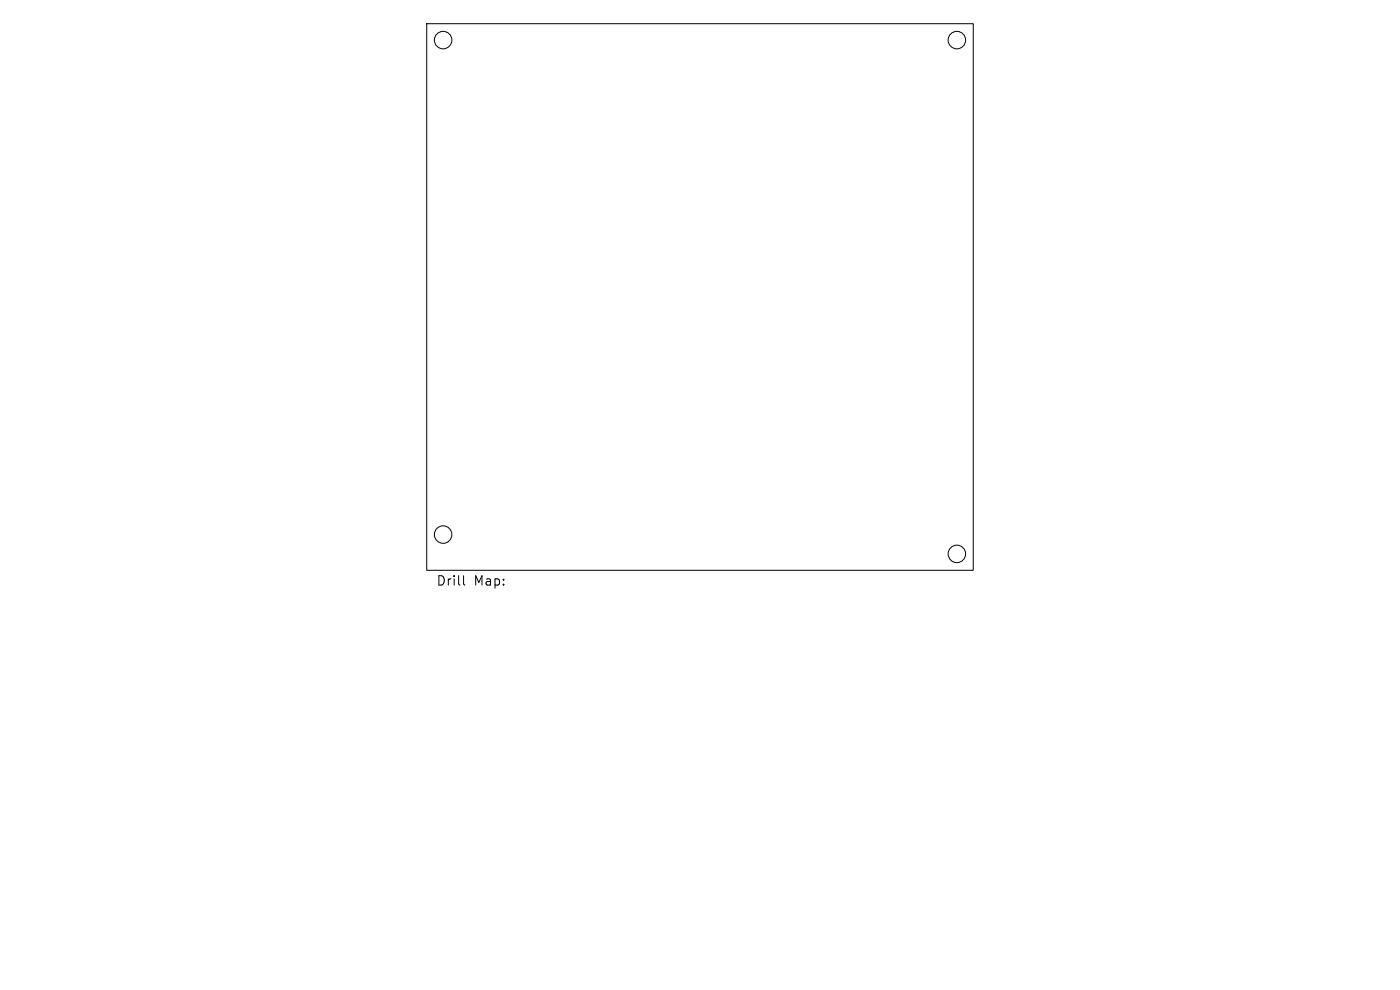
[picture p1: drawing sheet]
<svg xmlns="http://www.w3.org/2000/svg" width="297mm" height="210mm" viewBox="0 0 297 210" stroke-linecap="round" stroke-linejoin="round" font-family="sans-serif">
<defs><g id="words">
<g font-size="2.8">
<text x="92.5" y="124.5">Drill</text>
<text x="100.5" y="124.5">Map:</text>
</g>
</g></defs>
<g fill="none" stroke="#000" stroke-width=".21">
<path d="M90.5 5h116v116h-116zM98.3 122.1v1.7l.3 .3"/>
<circle cx="94" cy="8.5" r="1.86"/>
<circle cx="203" cy="8.5" r="1.86"/>
<circle cx="94" cy="113.4" r="1.86"/>
<circle cx="203" cy="117.5" r="1.86"/>
</g>
<use href="#words"/>
</svg>
